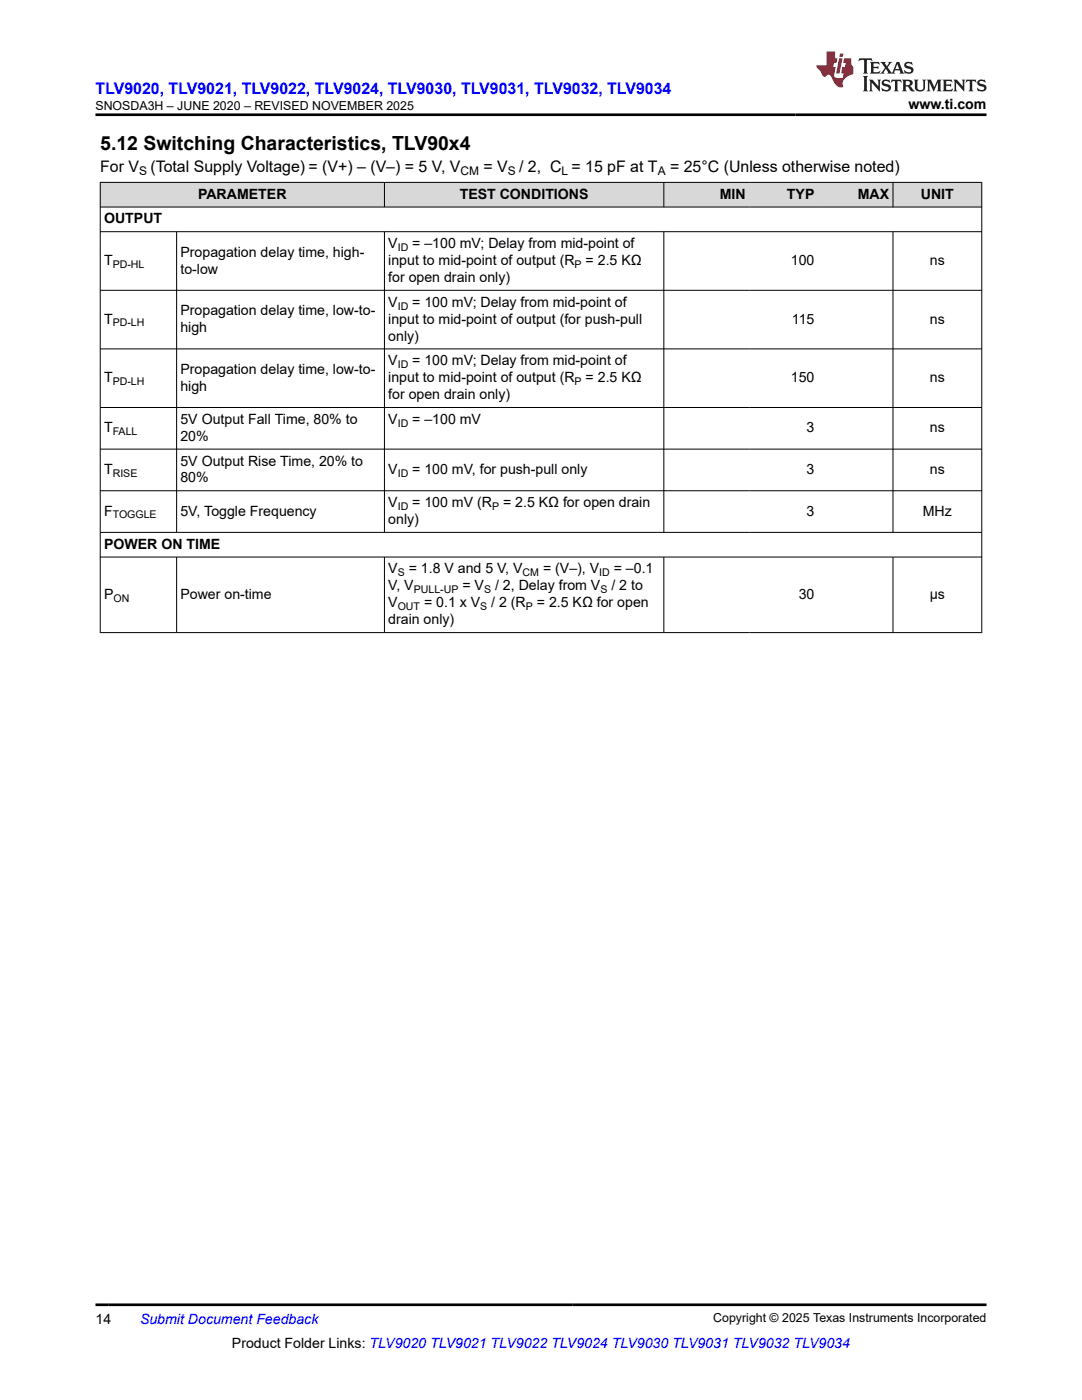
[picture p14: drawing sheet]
<svg xmlns="http://www.w3.org/2000/svg" width="216mm" height="279mm" viewBox="0 0 216 279" stroke-linecap="round" stroke-linejoin="round" font-family="sans-serif">
<defs><g id="words">
<text font-size="3.9" x="20" y="29.9">5.12 Switching Characteristics, TLV90x4</text>
<text font-size="3.2" fill="#00f" x="19" y="18.7">TLV9020, TLV9021, TLV9022, TLV9024, TLV9030, TLV9031, TLV9032, TLV9034</text>
<g font-size="3.2">
<text x="20" y="34.3">For V</text>
<text x="30" y="34.3">(Total Supply Voltage) = (V+) – (V–) = 5 V, V</text>
<text x="96.5" y="34.3">= V</text>
<text x="103.6" y="34.3">/ 2, C = 15 pF at T</text>
<text x="133.7" y="34.3">= 25°C (Unless otherwise noted)</text>
</g>
<g font-size="2.8">
<text x="181.3" y="21.8">www.ti.com</text>
<text x="39.5" y="39.7">PARAMETER</text>
<text x="91.7" y="39.7">TEST CONDITIONS</text>
<text x="143.6" y="39.7">MIN</text>
<text x="157" y="39.7">TYP</text>
<text x="171.1" y="39.7">MAX</text>
<text x="183.8" y="39.7">UNIT</text>
<text x="20.8" y="44.6">OUTPUT</text>
<text x="20.8" y="52.9">T</text>
<text x="36" y="51.2">Propagation delay time, high-</text>
<text x="77.5" y="49.5">V</text>
<text x="77.5" y="52.9">input to mid-point of output (R</text>
<text x="82.3" y="49.5">= –100 mV; Delay from mid-point of</text>
<text x="116.9" y="52.9">= 2.5 KΩ</text>
<text x="157.8" y="52.9">100</text>
<text x="185.6" y="52.9">ns</text>
<text x="36" y="54.6">to-low</text>
<text x="77.5" y="56.3">for open drain only)</text>
<text x="20.8" y="64.6">T</text>
<text x="36" y="62.9">Propagation delay time, low-to-</text>
<text x="77.5" y="61.2">V</text>
<text x="77.5" y="64.6">input to mid-point of output (for push-pull</text>
<text x="82.3" y="61.2">= 100 mV; Delay from mid-point of</text>
<text x="158" y="64.6">115</text>
<text x="185.6" y="64.6">ns</text>
<text x="36" y="66.3">high</text>
<text x="77.5" y="68">only)</text>
<text x="20.8" y="76.3">T</text>
<text x="36" y="74.6">Propagation delay time, low-to-</text>
<text x="36" y="78">high</text>
<text x="77.5" y="72.9">V</text>
<text x="77.5" y="76.3">input to mid-point of output (R</text>
<text x="82.3" y="72.9">= 100 mV; Delay from mid-point of</text>
<text x="116.9" y="76.3">= 2.5 KΩ</text>
<text x="157.8" y="76.3">150</text>
<text x="185.6" y="76.3">ns</text>
<text x="77.5" y="79.7">for open drain only)</text>
<text x="20.8" y="86.3">T</text>
<text x="36" y="84.6">5V Output Fall Time, 80% to</text>
<text x="36" y="88">20%</text>
<text x="77.5" y="84.6">V</text>
<text x="82.3" y="84.6">= –100 mV</text>
<text x="160.9" y="86.3">3</text>
<text x="185.6" y="86.3">ns</text>
<text x="20.8" y="94.6">T</text>
<text x="36" y="92.9">5V Output Rise Time, 20% to</text>
<text x="77.5" y="94.6">V</text>
<text x="82.3" y="94.6">= 100 mV, for push-pull only</text>
<text x="160.9" y="94.6">3</text>
<text x="185.6" y="94.6">ns</text>
<text x="36" y="96.3">80%</text>
<text x="77.5" y="101.2">V</text>
<text x="82.3" y="101.2">= 100 mV (R</text>
<text x="100.4" y="101.2">= 2.5 KΩ for open drain</text>
<text x="20.8" y="102.9">F</text>
<text x="36" y="102.9">5V, Toggle Frequency</text>
<text x="77.5" y="104.6">only)</text>
<text x="160.9" y="102.9">3</text>
<text x="184.1" y="102.9">MHz</text>
<text x="20.8" y="109.5">POWER ON TIME</text>
<text x="20.8" y="119.5">P</text>
<text x="36" y="119.5">Power on-time</text>
<text x="77.5" y="117.8">V, V</text>
<text x="77.5" y="114.4">V</text>
<text x="81.6" y="114.4">= 1.8 V and 5 V, V</text>
<text x="92.3" y="117.8">= V</text>
<text x="98.8" y="117.8">/ 2, Delay from V</text>
<text x="108.4" y="114.4">= (V–), V</text>
<text x="122" y="117.8">/ 2 to</text>
<text x="122.5" y="114.4">= –0.1</text>
<text x="159.4" y="119.5">30</text>
<text x="185.5" y="119.5">µs</text>
<text x="77.5" y="121.2">V</text>
<text x="77.5" y="124.6">drain only)</text>
<text x="84.6" y="121.2">= 0.1 x V</text>
<text x="98" y="121.2">/ 2 (R</text>
<text x="107.1" y="121.2">= 2.5 KΩ for open</text>
<text x="19" y="264.2">14</text>
<text x="46.3" y="269">Product Folder Links: TLV9020 TLV9021 TLV9022 TLV9024 TLV9030 TLV9031 TLV9032 TLV9034</text>
</g>
<text font-size="2.8" fill="#00f" x="27.9" y="264.2">Submit Document Feedback</text>
<g font-size="2.5">
<text x="19.1" y="21.9">SNOSDA3H – JUNE 2020 – REVISED NOVEMBER 2025</text>
<text x="142.3" y="263.9">Copyright © 2025 Texas Instruments Incorporated</text>
</g>
<g font-size="2.4">
<text x="27.8" y="34.9">S</text>
<text x="91.9" y="34.9">CM</text>
<text x="101.3" y="34.9">S</text>
<text x="112" y="34.9">L</text>
<text x="131.2" y="34.9">A</text>
</g>
<g font-size="2.1">
<text x="22.5" y="53.5">PD-HL</text>
<text x="79.4" y="50.1">ID</text>
<text x="114.7" y="53.5">P</text>
<text x="22.5" y="65.2">PD-LH</text>
<text x="79.4" y="61.8">ID</text>
<text x="22.5" y="76.9">PD-LH</text>
<text x="79.4" y="73.5">ID</text>
<text x="114.7" y="76.9">P</text>
<text x="22.5" y="86.9">FALL</text>
<text x="79.4" y="85.2">ID</text>
<text x="22.5" y="95.2">RISE</text>
<text x="79.4" y="95.2">ID</text>
<text x="79.4" y="101.8">ID</text>
<text x="98.2" y="101.8">P</text>
<text x="22.5" y="103.5">TOGGLE</text>
<text x="79.4" y="115">S</text>
<text x="82.6" y="118.4">PULL-UP</text>
<text x="96.6" y="118.4">S</text>
<text x="104.3" y="115">CM</text>
<text x="119.6" y="115">ID</text>
<text x="119.8" y="118.4">S</text>
<text x="22.6" y="120.1">ON</text>
<text x="79.4" y="121.8">OUT</text>
<text x="95.8" y="121.8">S</text>
<text x="104.9" y="121.8">P</text>
</g>
</g></defs>
<g fill="#d8d8d8">
<path d="M20 36.4h175.9v4.9h-175.9z" fill-rule="evenodd"/>
<path d="M20.1 36.5h56.5v4.8h-56.5z" fill-rule="evenodd"/>
<path d="M76.8 36.5h55.6v4.8h-55.6z" fill-rule="evenodd"/>
<path d="M132.5 36.5h17v4.8h-17z" fill-rule="evenodd"/>
<path d="M149.5 36.5h13.7v4.8h-13.7z" fill-rule="evenodd"/>
<path d="M163.2 36.5h14.9v4.8h-14.9z" fill-rule="evenodd"/>
<path d="M178.2 36.5h17.6v4.8h-17.6z" fill-rule="evenodd"/>
</g>
<g fill="none" stroke="#000" stroke-width=".2">
<path d="M19.9 36.4h176.1M20 36.3v90M76.7 36.3v5.1M132.5 36.3v5.1M178.2 36.3v5.1M195.9 36.3v90M19.9 41.3h176.1M19.9 46.2h176.1M19.9 57.9h176.1M35.2 46.2v60.1M76.7 46.2v60.1M132.5 46.2v60.1"/>
<path d="M178.2 46.2v60.1M19.9 69.6h176.1M19.9 81.3h176.1M19.9 89.6h176.1M19.9 97.9h176.1M19.9 106.2h176.1M19.9 111.2h176.1M35.2 111.2v15.1M76.7 111.2v15.1M132.5 111.2v15.1M178.2 111.2v15.1M19.9 126.3h176.1"/>
</g>
<path d="M171.5 11.6l-.2 .6 .5-.2h.6v.1v2.2l-.2 .4h1l-.2-.4v-2.2v-.1h.5l.6 .2-.2-.6zM173.6 12.4l.2 .3v1.6l-.2 .4h1.9l.1-.6a1.08 1.08 0 0 1-1.3 .2v-.7h.6l.4 .2v-.7l-.4 .2h-.6v-.5l.2-.2a1 1 0 0 1 1 .3l-.1-.5zM175.7 12.4l.9 1.1-1 1.2h.9l-.2-.2 .5-.8 .4 .8-.2 .2h1.6l-.2-.2 .2-.5h.9l.1 .5-.1 .2h.9l-.2-.4-.8-1.9h-.5l-.9 2.1-.9-1.1 .9-1h-.8l.2 .2-.4 .6-.4-.6 .2-.2zM179 12.8l.4 1h-.7zM180.7 12.5a.65 .65 0 0 0-.2 .7 .65 .65 0 0 0 .6 .5l.6 .1 .1 .3a.79 .79 0 0 1-.7 .4 .79 .79 0 0 1-.7-.5l.1 .7 .2-.1a.93 .93 0 0 0 1.1 0 .93 .93 0 0 0 .4-.9 1.46 1.46 0 0 0-1.2-.6l-.1-.3a1.09 1.09 0 0 1 1.2 .2l-.2-.6-.1 .1-.5-.2zM172.2 15.2l.2 .4v2.2l-.2 .4h1l-.2-.4v-2.2l.2-.4zM173.4 15.9l.2 .4v1.5l-.2 .4h.8l-.3-.4 .1-1.3 1.6 1.8v-2l.2-.4h-.7l.1 .2 .1 1.1-1.2-1.3zM176.2 16a.65 .65 0 0 0-.2 .8 .65 .65 0 0 0 .6 .4l.6 .2 .1 .2a.79 .79 0 0 1-.7 .4 .79 .79 0 0 1-.7-.5l.1 .7 .2-.1a.93 .93 0 0 0 1.1 .1 .93 .93 0 0 0 .4-1 1.46 1.46 0 0 0-1.2-.5l-.1-.4a1.09 1.09 0 0 1 1.2 .2l-.1-.6-.2 .1-.5-.1zM177.9 15.9l-.1 .6a.63 .63 0 0 1 .8-.3v1.6l-.3 .4h1l-.2-.4v-1.6a.66 .66 0 0 1 .8 .3l-.1-.6zM180 15.9l.2 .4v1.5l-.2 .4h1l-.2-.2-.1-.7h.5l.1 .2a.79 .79 0 0 0 1.2 .6l-1-.9a.61 .61 0 0 0 .6-.6 .61 .61 0 0 0-.5-.7zM180.8 16.2h.1a.47 .47 0 0 1 .5 .1 .47 .47 0 0 1 .1 .5l-.1 .1-.7 .1zM182.3 15.9l.2 .2a2.27 2.27 0 0 0 .4 2 1.04 1.04 0 0 0 1.7-.7v-1.3l.2-.2h-.8l.2 .4v1.1a.6 .6 0 0 1-.6 .6 .6 .6 0 0 1-.6-.6v-1.1l.3-.4zM184.9 15.9l.2 .4v1.5l-.2 .4h.8l-.3-.4v-1.4l.9 1.9 .9-1.9v1.4l-.3 .4h1l-.2-.4v-1.5l.2-.4h-.8l-.7 1.5-.6-1.5zM188.1 15.9l.2 .4v1.5l-.2 .4h1.9l.1-.6a1.09 1.09 0 0 1-1.3 .2v-.7h.6l.4 .2v-.6l-.4 .2h-.6v-.6l.2-.1a1.01 1.01 0 0 1 1 .3l-.1-.6zM190.2 15.9l.3 .4v1.5l-.3 .4h.8l-.2-.4v-1.3l1.6 1.8v-2l.2-.4h-.7l.2 .2v1.1l-1.2-1.3zM192.8 15.9l-.1 .6a.63 .63 0 0 1 .8-.3v1.6l-.3 .4h1l-.2-.4v-1.6a.66 .66 0 0 1 .8 .3l-.1-.6zM195.2 16a.65 .65 0 0 0-.2 .8 .65 .65 0 0 0 .6 .4l.6 .2 .2 .2a.79 .79 0 0 1-.7 .4 .79 .79 0 0 1-.7-.5l.1 .7 .2-.1a.93 .93 0 0 0 1 .1 .93 .93 0 0 0 .5-1 1.46 1.46 0 0 0-1.3-.5v-.4a1.09 1.09 0 0 1 1.2 .2l-.2-.6-.2 .1-.5-.1z" fill="#231f20"/>
<path d="M164.9 10.3v2.7h-2l.1 .4 .8 1a.95 .95 0 0 0 1 .9 .59 .59 0 0 1 .5-.4 .59 .59 0 0 1 .5 .3l.4 .8a1.59 1.59 0 0 0 2.1 1.4 1.61 1.61 0 0 1 1-2.3l1-.3-.1-1.5a1.59 1.59 0 0 1-.3-1.7h-1.5l-.2 .9h.6l-.2 .9h-.5l-.2 .9v.3l.4 .1-.1 .9h-.7a.73 .73 0 0 1-1-.7l.3-1.5h-.5l.1-.9h.5l.2-.9h-.5v-1.3zM167.4 11.6l-.6 3.1h.7l.6-3.1zM167.6 10.7l-.1 .6h.7l.1-.6z" fill="#ed1c24"/>
<path d="M19 22.9h177.8M19 260.4h177.8" fill="none" stroke="#000" stroke-width=".53"/>
<use href="#words"/>
</svg>
